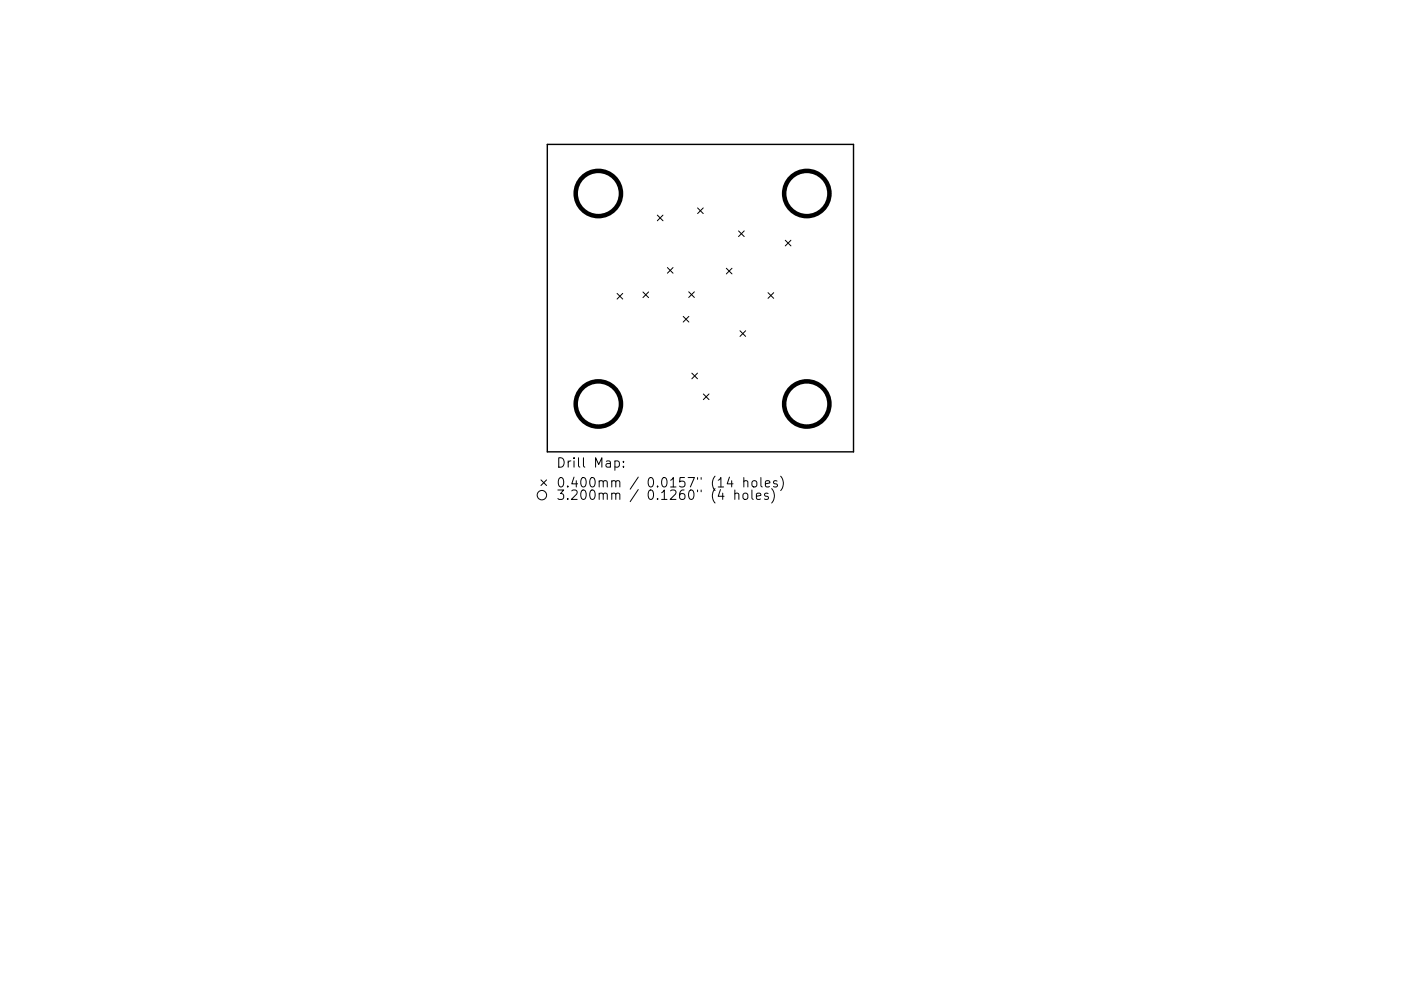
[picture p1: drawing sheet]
<svg xmlns="http://www.w3.org/2000/svg" width="297mm" height="210mm" viewBox="0 0 297 210" stroke-linecap="round" stroke-linejoin="round" font-family="sans-serif">
<defs><g id="words">
<g font-size="2.8">
<text x="117.9" y="99.2">Drill Map:</text>
<text x="117.9" y="103.4">0.400mm / 0.0157&quot; (14 holes)</text>
<text x="117.9" y="106.1">3.200mm / 0.1260&quot; (4 holes)</text>
</g>
</g></defs>
<path d="M116 30.6h65v65.3h-65z" fill="none" stroke="#000" stroke-width=".3"/>
<g fill="none" stroke="#000" stroke-width=".21">
<path d="M139.4 45.6l1.2 1.2M140.6 45.6l-1.2 1.2M141.5 56.8l1.2 1.2M142.7 56.8l-1.2 1.2M147.9 44.1l1.2 1.2M149.1 44.1l-1.2 1.2M154 56.9l1.2 1.2M155.2 56.9l-1.2 1.2M156.6 49l1.2 1.2M157.8 49l-1.2 1.2M166.5 51l1.2 1.2M167.7 51l-1.2 1.2"/>
<path d="M130.8 62.3l1.2 1.2M132 62.3l-1.2 1.2M136.3 61.9l1.2 1.2M137.5 61.9l-1.2 1.2M144.9 67.1l1.2 1.2M146 61.9l1.2 1.2M146.1 67.1l-1.2 1.2M146.7 79.2l1.2 1.2M147.2 61.9l-1.2 1.2M147.9 79.2l-1.2 1.2M156.9 70.2l1.2 1.2M158.1 70.2l-1.2 1.2"/>
<path d="M162.8 62.1l1.2 1.2M164 62.1l-1.2 1.2M130.4 97.9l.5-.1 .4 .4v.5l-.2 .3h-.7M132.2 98.9v.2M132.2 97.9v.2M149.1 83.6l1.2 1.2M150.3 83.6l-1.2 1.2M114.7 101.8l1.2 1.2M115.9 101.8l-1.2 1.2M154.7 101.2l-.5 1.5h1.2M155.8 104.8a.5 .5 0 0 1 .9 .1v1.1M155.8 104v2"/>
<path d="M157.6 104.8l.3-.2 .6 .2 .1 .8-.2 .3-.5 .1-.3-.2zM157.7 102.2l.3-.2 .5 .1 .1 1.2M157.7 101.3v2M159.4 104v1.7l.3 .3M159.5 102.2a.54 .54 0 0 1 .5-.2 .54 .54 0 0 1 .5 .4v.5a.54 .54 0 0 1-.6 .4 .54 .54 0 0 1-.5-.4zM160.4 105.3l.9-.2-.1-.4-.5-.1-.3 .3 .1 1h.7M161.3 101.3v1.7l.3 .3M162.3 102.7l.9-.2-.1-.4-.5-.1-.3 .3 .1 .9h.7M162.8 104.7l-.4-.1-.3 .3 .1 .3 .6 .2v.5h-.7M163.6 103.7a2.29 2.29 0 0 1 0 3M164.8 102.1l-.5-.1-.3 .3 .1 .3 .7 .1v.5h-.8M165.5 101a2.29 2.29 0 0 1 0 3.1"/>
<circle cx="114.9" cy="105.1" r="1"/>
</g>
<g fill="none" stroke="#000" stroke-width=".96">
<circle cx="126.9" cy="41.1" r="4.8"/>
<circle cx="171.1" cy="41.1" r="4.8"/>
<circle cx="126.9" cy="85.7" r="4.8"/>
<circle cx="171.1" cy="85.7" r="4.8"/>
</g>
<use href="#words"/>
</svg>
